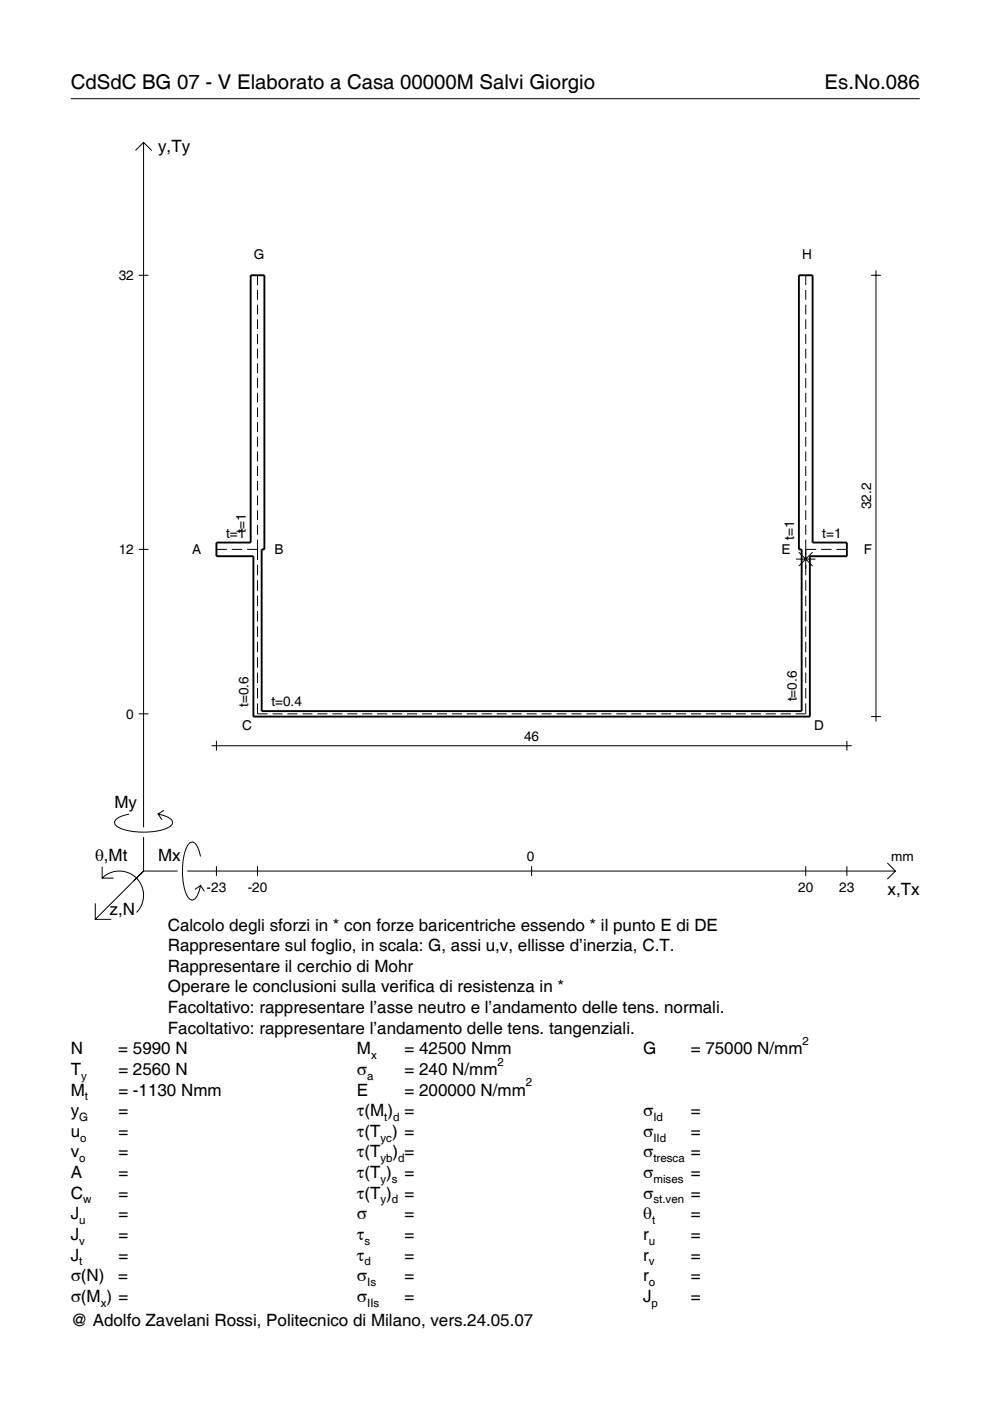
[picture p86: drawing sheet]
<svg xmlns="http://www.w3.org/2000/svg" width="210mm" height="297mm" viewBox="0 0 210 297" stroke-linecap="round" stroke-linejoin="round" font-family="sans-serif">
<defs><g id="words">
<g font-size="4.3">
<text x="15" y="18.9">CdSdC BG 07 - V Elaborato a Casa 00000M Salvi Giorgio</text>
<text x="174.8" y="18.9">Es.No.086</text>
</g>
<g font-size="3.6">
<text x="33.5" y="32.3">y,Ty</text>
<text x="24.3" y="171.3">My</text>
<text x="20.1" y="182.6">θ,Mt</text>
<text x="33.5" y="182.6">Mx</text>
<text x="188.2" y="189.8">x,Tx</text>
<text x="23.2" y="193.9">z,N</text>
<text x="35.6" y="197.3">Calcolo degli sforzi in * con forze baricentriche essendo * il punto E di DE</text>
<text x="35.6" y="201.7">Rappresentare sul foglio, in scala: G, assi u,v, ellisse d’inerzia, C.T.</text>
<text x="35.6" y="206">Rappresentare il cerchio di Mohr</text>
<text x="35.6" y="210.4">Operare le conclusioni sulla verifica di resistenza in *</text>
<text x="35.6" y="214.8">Facoltativo: rappresentare l’asse neutro e l’andamento delle tens. normali.</text>
<text x="35.6" y="219.2">Facoltativo: rappresentare l’andamento delle tens. tangenziali.</text>
<text x="15" y="223.5">N</text>
<text x="15" y="227.9">T</text>
<text x="25.1" y="223.5">= 5990 N</text>
<text x="25.1" y="227.9">= 2560 N</text>
<text x="75.7" y="227.9">σ</text>
<text x="75.7" y="223.5">M</text>
<text x="85.8" y="223.5">= 42500 Nmm</text>
<text x="85.8" y="227.9">= 240 N/mm</text>
<text x="136.4" y="223.5">G</text>
<text x="146.5" y="223.5">= 75000 N/mm</text>
<text x="15" y="232.3">M</text>
<text x="25.1" y="232.3">= -1130 Nmm</text>
<text x="75.7" y="232.3">E</text>
<text x="85.8" y="232.3">= 200000 N/mm</text>
<text x="15" y="236.7">y</text>
<text x="25.1" y="236.7">=</text>
<text x="75.7" y="236.7">τ(M ) =</text>
<text x="136.4" y="236.7">σ</text>
<text x="146.5" y="236.7">=</text>
<text x="15" y="241">u</text>
<text x="15" y="245.4">v</text>
<text x="25.1" y="241">=</text>
<text x="25.1" y="245.4">=</text>
<text x="75.7" y="241">τ(T ) =</text>
<text x="75.7" y="245.4">τ(T</text>
<text x="83.3" y="245.4">) =</text>
<text x="136.4" y="241">σ</text>
<text x="136.4" y="245.4">σ</text>
<text x="146.5" y="241">=</text>
<text x="146.5" y="245.4">=</text>
<text x="15" y="249.8">A</text>
<text x="25.1" y="249.8">=</text>
<text x="75.7" y="249.8">τ(T )</text>
<text x="85.8" y="249.8">=</text>
<text x="136.4" y="249.8">σ</text>
<text x="146.5" y="249.8">=</text>
<text x="15" y="254.2">C</text>
<text x="25.1" y="254.2">=</text>
<text x="75.7" y="254.2">τ(T )</text>
<text x="85.8" y="254.2">=</text>
<text x="136.4" y="254.2">σ</text>
<text x="146.5" y="254.2">=</text>
<text x="15" y="258.5">J</text>
<text x="15" y="262.9">J</text>
<text x="25.1" y="258.5">=</text>
<text x="25.1" y="262.9">=</text>
<text x="75.7" y="258.5">σ</text>
<text x="75.7" y="262.9">τ</text>
<text x="85.8" y="258.5">=</text>
<text x="85.8" y="262.9">=</text>
<text x="136.4" y="258.5">θ</text>
<text x="136.4" y="262.9">r</text>
<text x="146.5" y="258.5">=</text>
<text x="146.5" y="262.9">=</text>
<text x="15" y="267.3">J</text>
<text x="25.1" y="267.3">=</text>
<text x="75.7" y="267.3">τ</text>
<text x="85.8" y="267.3">=</text>
<text x="136.4" y="267.3">r</text>
<text x="146.5" y="267.3">=</text>
<text x="15" y="271.7">σ(N)</text>
<text x="25.1" y="271.7">=</text>
<text x="75.7" y="271.7">σ</text>
<text x="85.8" y="271.7">=</text>
<text x="136.4" y="271.7">r</text>
<text x="146.5" y="271.7">=</text>
<text x="15" y="276">σ(M ) =</text>
<text x="15" y="281.2">@ Adolfo Zavelani Rossi, Politecnico di Milano, vers.24.05.07</text>
<text x="75.7" y="276">σ</text>
<text x="85.8" y="276">=</text>
<text x="136.4" y="276">J</text>
<text x="146.5" y="276">=</text>
</g>
<g font-size="2.9">
<text x="25.2" y="59.4">32</text>
<text x="53.8" y="54.9">G</text>
<text x="170.1" y="54.9">H</text>
<text x="184.7" y="108" transform="rotate(-90 184.7 108)">32.2</text>
<text x="52.1" y="113" transform="rotate(-90 52.1 113)">t=1</text>
<text x="25.2" y="117.5">12</text>
<text x="40.8" y="117.4">A</text>
<text x="47.9" y="114">t=1</text>
<text x="58.2" y="117.4">B</text>
<text x="165.7" y="117.4">E</text>
<text x="168.4" y="114.4" transform="rotate(-90 168.4 114.4)">t=1</text>
<text x="174.3" y="114">t=1</text>
<text x="183.2" y="117.4">F</text>
<text x="52.7" y="149.9" transform="rotate(-90 52.7 149.9)">t=0.6</text>
<text x="57.5" y="149.7">t=0.4</text>
<text x="168.9" y="148.7" transform="rotate(-90 168.9 148.7)">t=0.6</text>
<text x="26.8" y="152.4">0</text>
<text x="51.3" y="154.8">C</text>
<text x="172.6" y="154.8">D</text>
<text x="111.1" y="157.1">46</text>
<text x="111.7" y="182.6">0</text>
<text x="189" y="182.6">mm</text>
<text x="43.8" y="189.1">-23</text>
<text x="52.5" y="189.1">-20</text>
<text x="169.2" y="189.1">20</text>
<text x="178" y="189.1">23</text>
</g>
<g font-size="2.4">
<text x="170.2" y="221.5">2</text>
<text x="78.7" y="224.5">x</text>
<text x="105.5" y="225.9">2</text>
<text x="17.2" y="228.9">y</text>
<text x="18" y="233.3">t</text>
<text x="77.9" y="228.9">a</text>
<text x="111.5" y="230.3">2</text>
<text x="16.8" y="237.7">G</text>
<text x="81.5" y="237.7">t d</text>
<text x="138.5" y="237.7">Id</text>
<text x="17" y="242">o</text>
<text x="80.7" y="242">yc</text>
<text x="138.5" y="242">IId</text>
<text x="16.8" y="246.4">o</text>
<text x="80.7" y="246.4">yb d</text>
<text x="80.7" y="250.8">y s</text>
<text x="138.5" y="246.4">tresca</text>
<text x="138.5" y="250.8">mises</text>
<text x="17.6" y="255.2">w</text>
<text x="80.7" y="255.2">y d</text>
<text x="138.5" y="255.2">st.ven</text>
<text x="16.8" y="259.5">u</text>
<text x="16.8" y="263.9">v</text>
<text x="77.3" y="263.9">s</text>
<text x="137.6" y="263.9">u</text>
<text x="138.2" y="259.5">t</text>
<text x="16.8" y="268.3">t</text>
<text x="77.3" y="268.3">d</text>
<text x="137.6" y="268.3">v</text>
<text x="77.9" y="272.7">Is</text>
<text x="137.6" y="272.7">o</text>
<text x="21.4" y="277">x</text>
<text x="77.9" y="277">IIs</text>
<text x="138.2" y="277">p</text>
</g>
</g></defs>
<g fill="none" stroke="#000" stroke-width=".21">
<path d="M15 20.9h180M28.7 31.9l1.7-1.7 1.8 1.7M30.4 30.2v145.2M29.4 58.4h2.1M54.6 58.4v2.1M170.8 58.4v2.1M184.7 58.4h2.1M185.7 57.3v95.7M54.6 61.5v2.1M54.6 64.6v2.1M54.6 67.7v2.1M54.6 70.8v2.1"/>
<path d="M54.6 73.9v2.1M54.6 77v2.1M170.8 61.5v2.1M170.8 64.6v2.1M170.8 67.7v2.1M170.8 70.8v2.1M170.8 73.9v2.1M170.8 77v2.1M54.6 80.2v2M54.6 83.3v2.1M54.6 86.4v2.1M54.6 89.5v2.1"/>
<path d="M54.6 92.6v2.1M54.6 95.7v2.1M54.6 98.8v2.1M170.8 80.2v2M170.8 83.3v2.1M170.8 86.4v2.1M170.8 89.5v2.1M170.8 92.6v2.1M170.8 95.7v2.1M170.8 98.8v2.1M29.4 116.5h2.1M45.9 116.5h2.2"/>
<path d="M49.1 116.5h2.3M52.4 116.5h2.2M54.6 102v2M54.6 105.1v2M54.6 108.2v2.1M54.6 111.3v2.1M54.6 114.4v4.3M54.6 119.7v2.3M168.8 118.5h4.1M169.4 117.1l2.9 2.9M170.8 116.5h2.3M170.8 102v2"/>
<path d="M170.8 105.1v2M170.8 108.2v2.1M170.8 111.3v2.1M170.8 114.4v7.6M172.3 117.1l-2.9 2.9M174.1 116.5h2.2M177.3 116.5h2.3M54.6 123v2.2M54.6 126.3v2.2M54.6 129.5v2.3M54.6 132.8v2.2M54.6 136.1v2.2"/>
<path d="M54.6 139.3v2.3M170.8 123v2.2M170.8 126.3v2.2M170.8 129.5v2.3M170.8 132.8v2.2M170.8 136.1v2.2M170.8 139.3v2.3M29.4 151.4h2.1M44.9 158.1h135.7M45.9 157.1v2M54.6 149.1v2.3h2.1M54.6 142.6v2.2"/>
<path d="M54.6 145.9v2.2M57.8 151.4h2.1M60.9 151.4h2.2M64.1 151.4h2.1M67.3 151.4h2.1M70.4 151.4h2.2M73.6 151.4h2.2M76.8 151.4h2.1M80 151.4h2.1M83.1 151.4h2.2M86.3 151.4h2.1M89.5 151.4h2.1"/>
<path d="M92.6 151.4h2.2M95.8 151.4h2.1M99 151.4h2.1M102.1 151.4h2.2M105.3 151.4h2.1M108.5 151.4h2.1M111.6 151.4h2.2M114.8 151.4h2.2M118 151.4h2.1M121.2 151.4h2.1M124.3 151.4h2.2M127.5 151.4h2.1"/>
<path d="M130.7 151.4h2.1M133.8 151.4h2.2M137 151.4h2.1M140.2 151.4h2.1M143.3 151.4h2.2M146.5 151.4h2.1M149.7 151.4h2.1M152.8 151.4h2.2M156 151.4h2.2M159.2 151.4h2.1M162.4 151.4h2.1M165.5 151.4h2.2"/>
<path d="M170.8 149.1v2.3h-2.1M170.8 142.6v2.2M170.8 145.9v2.2M179.6 157.1v2M184.7 151.9h2.1M27.3 172.6a3.6 3.6 0 0 0-3 1.7l.1 .5a5.7 5.7 0 0 0 3.8 1.5 13.3 13.3 0 0 0 7.8-1l.5-.5 .1-.5a3.6 3.6 0 0 0-3.1-1.7l.8 1.2M30.4 177.5v7.2M34.7 171.8l-1.2 .8M20.2 191.5v3.4h3.4M21.7 186.2a5.1 5.1 0 0 1 7.2 0 5.1 5.1 0 0 1 0 7.3M21.7 183.8v2.4h2.4M30.4 184.7l-10.2 10.2"/>
<path d="M30.4 184.7l-2 2M30.4 184.7h7.2M39.7 184.7h150.1M42.5 181.6a3.6 3.6 0 0 0-1.7-3.1l-.5 .1a5.7 5.7 0 0 0-1.5 3.8 13.3 13.3 0 0 0 1 7.8l.5 .5 .5 .2a3.6 3.6 0 0 0 1.7-3.1l-1.2 .8M42.5 187.8l.8 1.2M45.9 183.7v2M54.6 183.7v2M112.7 183.7v2M170.8 183.7v2M179.6 183.7v2M188.1 183l1.7 1.7-1.7 1.7"/>
</g>
<path d="M53.1 58.4h3v58.1h-.6v34.3h114.5v-34.3h-.6v-58.1h2.9v56.6h7.3v2.9h-7.9v34h-118v-34h-7.8v-2.9h7.2z" fill="none" stroke="#000" stroke-width=".4"/>
<use href="#words"/>
</svg>
